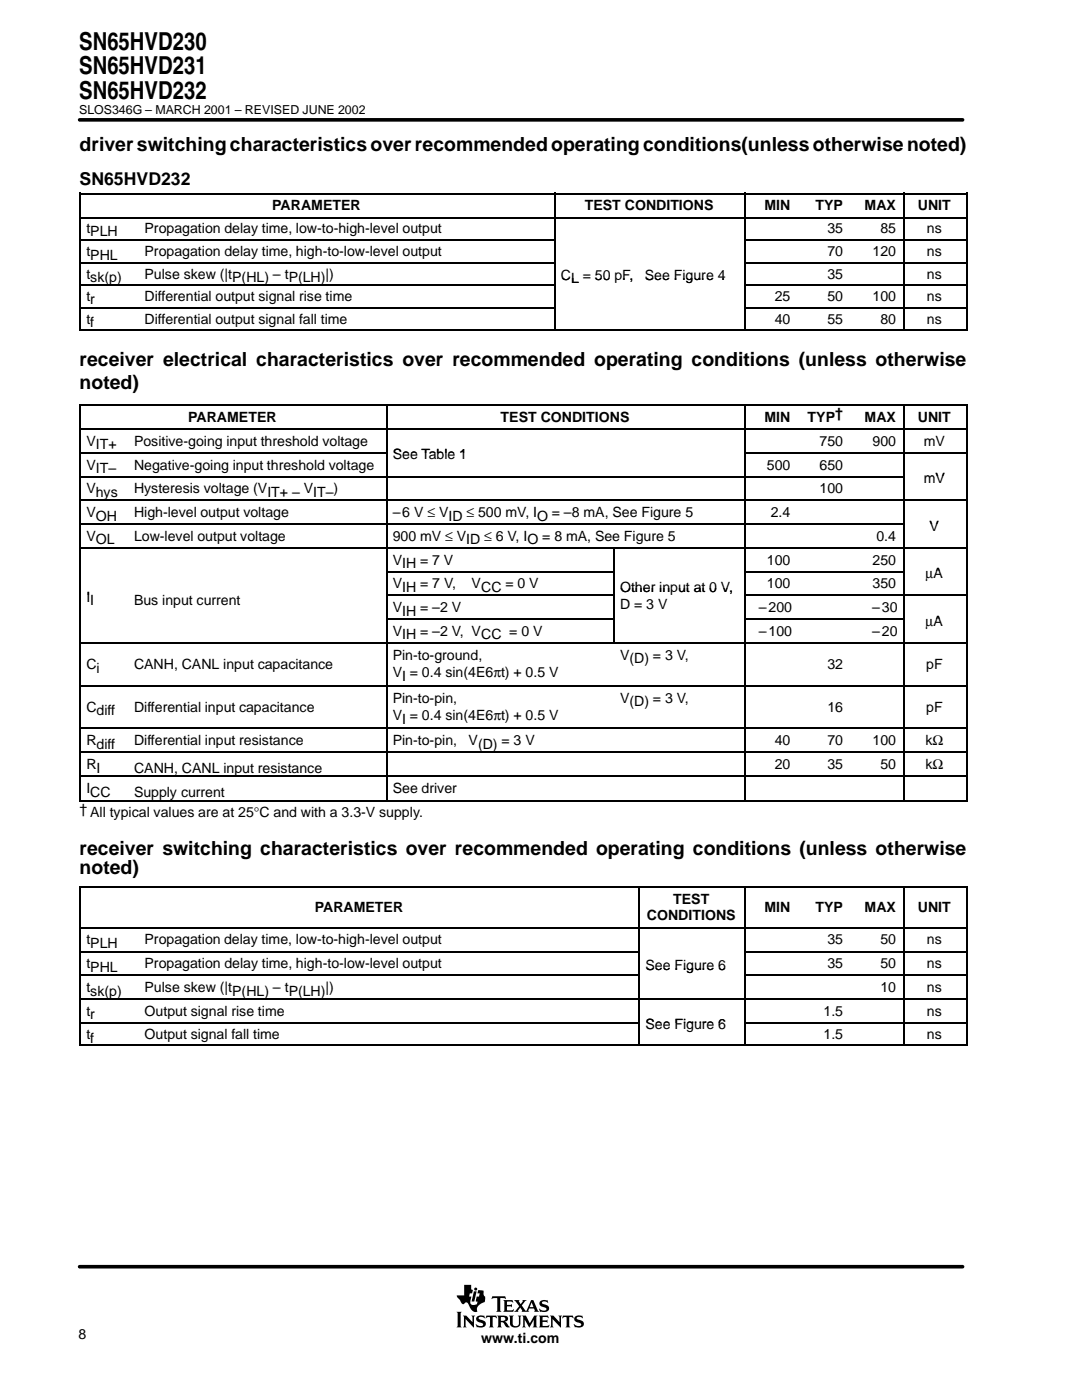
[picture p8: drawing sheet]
<svg xmlns="http://www.w3.org/2000/svg" width="216mm" height="279mm" viewBox="0 0 216 279" stroke-linecap="round" stroke-linejoin="round" font-family="sans-serif">
<defs><g id="words">
<g font-size="4.9">
<text x="15.8" y="9.9">SN65HVD230</text>
<text x="15.8" y="14.8">SN65HVD231</text>
<text x="15.8" y="19.8">SN65HVD232</text>
</g>
<g font-size="3.9">
<text x="15.9" y="30.2">driver switching characteristics over recommended operating conditions(unless otherwise noted)</text>
<text x="15.9" y="73">receiver electrical characteristics over recommended operating conditions (unless otherwise</text>
<text x="15.9" y="77.6">noted)</text>
<text x="15.9" y="170.6">receiver switching characteristics over recommended operating conditions (unless otherwise</text>
<text x="15.9" y="174.5">noted)</text>
</g>
<text font-size="3.5" x="15.9" y="36.9">SN65HVD232</text>
<g font-size="2.8">
<text x="54.3" y="42">PARAMETER</text>
<text x="116.7" y="42">TEST CONDITIONS</text>
<text x="152.5" y="42">MIN</text>
<text x="162.7" y="42">TYP</text>
<text x="172.5" y="42">MAX</text>
<text x="183.1" y="42">UNIT</text>
<text x="17.2" y="46.5">tPLH</text>
<text x="28.8" y="46.5">Propagation delay time, low-to-high-level output</text>
<text x="165.1" y="46.5">35</text>
<text x="175.7" y="46.5">85</text>
<text x="184.9" y="46.5">ns</text>
<text x="17.2" y="51.1">tPHL</text>
<text x="28.8" y="51.1">Propagation delay time, high-to-low-level output</text>
<text x="165.1" y="51.1">70</text>
<text x="174.1" y="51.1">120</text>
<text x="184.9" y="51.1">ns</text>
<text x="17.2" y="55.6">tsk(p)</text>
<text x="28.8" y="55.6">Pulse skew (|tP(HL) – tP(LH)|)</text>
<text x="111.9" y="55.9">CL = 50 pF,</text>
<text x="111.9" y="55.9">CL</text>
<text x="118.7" y="55.9">50</text>
<text x="124.2" y="55.9">F,</text>
<text x="128.7" y="55.9">See Figure 4</text>
<text x="165.1" y="55.6">35</text>
<text x="184.9" y="55.6">ns</text>
<text x="17.2" y="60">tr</text>
<text x="17.2" y="64.6">tf</text>
<text x="28.8" y="60">Differential output signal rise time</text>
<text x="28.8" y="64.6">Differential output signal fall time</text>
<text x="154.6" y="60">25</text>
<text x="154.6" y="64.6">40</text>
<text x="165.1" y="60">50</text>
<text x="165.1" y="64.6">55</text>
<text x="174.1" y="60">100</text>
<text x="175.7" y="64.6">80</text>
<text x="184.9" y="60">ns</text>
<text x="184.9" y="64.6">ns</text>
<text x="17.2" y="89">VIT+</text>
<text x="26.7" y="89">Positive-going input threshold voltage</text>
<text x="37.5" y="84.2">PARAMETER</text>
<text x="99.9" y="84.2">TEST CONDITIONS</text>
<text x="152.5" y="84.2">MIN</text>
<text x="161.2" y="84.2">TYP†</text>
<text x="163.5" y="89">750</text>
<text x="172.5" y="84.2">MAX</text>
<text x="174.1" y="89">900</text>
<text x="183.1" y="84.2">UNIT</text>
<text x="184.3" y="89">mV</text>
<text x="17.2" y="93.7">VIT–</text>
<text x="26.7" y="93.7">Negative-going input threshold voltage</text>
<text x="78.4" y="91.7">See Table 1</text>
<text x="153" y="93.7">500</text>
<text x="163.5" y="93.7">650</text>
<text x="17.2" y="98.4">Vhys</text>
<text x="26.7" y="98.4">Hysteresis voltage (VIT+ – VIT–)</text>
<text x="163.5" y="98.4">100</text>
<text x="184.3" y="96.4">mV</text>
<text x="17.2" y="103.2">VOH</text>
<text x="17.2" y="107.9">VOL</text>
<text x="26.7" y="103.2">High-level output voltage</text>
<text x="26.7" y="107.9">Low-level output voltage</text>
<text x="78.4" y="103.2">–6 V ≤ VID ≤ 500 mV, IO = –8 mA, See Figure 5</text>
<text x="78.4" y="107.9">900 mV ≤ VID ≤ 6 V, IO = 8 mA, See Figure 5</text>
<text x="153.8" y="103.2">2.4</text>
<text x="174.9" y="107.9">0.4</text>
<text x="185.5" y="105.9">V</text>
<text x="78.4" y="112.7">VIH = 7 V</text>
<text x="153" y="112.7">100</text>
<text x="174.1" y="112.7">250</text>
<text x="78.4" y="117.4">VIH = 7 V,</text>
<text x="94.1" y="117.4">VCC = 0 V</text>
<text x="123.7" y="118.1">Other input at 0 V,</text>
<text x="123.7" y="118.1">Other in ut at 0 V,</text>
<text x="153" y="117.4">100</text>
<text x="174.1" y="117.4">350</text>
<text x="184.7" y="115.4">µA</text>
<text x="186.3" y="115.4">A</text>
<text x="17.2" y="120.1">II</text>
<text x="17.2" y="120.1">I</text>
<text x="26.7" y="120.8">Bus input current</text>
<text x="78.4" y="122.2">VIH = –2 V</text>
<text x="123.7" y="121.6">D = 3 V</text>
<text x="151.4" y="122.2">–200</text>
<text x="174.1" y="122.2">–30</text>
<text x="184.7" y="124.9">µA</text>
<text x="186.3" y="124.9">A</text>
<text x="78.4" y="126.9">VIH = –2 V, VCC = 0 V</text>
<text x="78.4" y="131.7">Pin-to-ground,</text>
<text x="123.7" y="131.7">V(D) = 3 V,</text>
<text x="151.4" y="126.9">–100</text>
<text x="174.1" y="126.9">–20</text>
<text x="17.2" y="133.5">Ci</text>
<text x="26.7" y="133.5">CANH, CANL input capacitance</text>
<text x="78.4" y="135.2">VI = 0.4 sin(4E6πt) + 0.5 V</text>
<text x="165.1" y="133.5">32</text>
<text x="184.8" y="133.5">pF</text>
<text x="17.2" y="142.1">Cdiff</text>
<text x="26.7" y="142.1">Differential input capacitance</text>
<text x="78.4" y="140.2">Pin-to-pin,</text>
<text x="78.4" y="143.7">VI = 0.4 sin(4E6πt) + 0.5 V</text>
<text x="123.7" y="140.2">V(D) = 3 V,</text>
<text x="165.1" y="142.1">16</text>
<text x="184.8" y="142.1">pF</text>
<text x="17.2" y="148.7">Rdiff</text>
<text x="26.7" y="148.7">Differential input resistance</text>
<text x="78.4" y="148.7">Pin-to-pin,</text>
<text x="93.5" y="148.7">V(D) = 3 V</text>
<text x="154.6" y="148.7">40</text>
<text x="165.1" y="148.7">70</text>
<text x="174.1" y="148.7">100</text>
<text x="184.6" y="148.7">kΩ</text>
<text x="17.2" y="153.5">RI</text>
<text x="26.7" y="154.2">CANH, CANL input resistance</text>
<text x="154.6" y="153.5">20</text>
<text x="165.1" y="153.5">35</text>
<text x="175.7" y="153.5">50</text>
<text x="184.6" y="153.5">kΩ</text>
<text x="17.2" y="158.3">ICC</text>
<text x="26.7" y="159">Supply current</text>
<text x="78.4" y="158.3">See driver</text>
<text x="15.9" y="162.4">† All typical values are at 25°C and with a 3.3-V supply.</text>
<text x="62.8" y="182">PARAMETER</text>
<text x="129.1" y="183.5">CONDITIONS</text>
<text x="134.3" y="180.4">TEST</text>
<text x="152.5" y="182">MIN</text>
<text x="162.7" y="182">TYP</text>
<text x="172.5" y="182">MAX</text>
<text x="183.1" y="182">UNIT</text>
<text x="17.2" y="188.5">tPLH</text>
<text x="28.8" y="188.5">Propagation delay time, low-to-high-level output</text>
<text x="165.1" y="188.5">35</text>
<text x="175.7" y="188.5">50</text>
<text x="184.9" y="188.5">ns</text>
<text x="17.2" y="193.2">tPHL</text>
<text x="17.2" y="198">tsk(p)</text>
<text x="28.8" y="193.2">Propagation delay time, high-to-low-level output</text>
<text x="28.8" y="198">Pulse skew (|tP(HL) – tP(LH)|)</text>
<text x="128.8" y="193.6">See Figure 6</text>
<text x="165.1" y="193.2">35</text>
<text x="175.7" y="193.2">50</text>
<text x="175.7" y="198">10</text>
<text x="184.9" y="193.2">ns</text>
<text x="184.9" y="198">ns</text>
<text x="17.2" y="202.7">tr</text>
<text x="28.8" y="202.7">Output signal rise time</text>
<text x="164.3" y="202.7">1.5</text>
<text x="184.9" y="202.7">ns</text>
<text x="17.2" y="207.4">tf</text>
<text x="28.8" y="207.4">Output signal fall time</text>
<text x="128.8" y="205.4">See Figure 6</text>
<text x="164.3" y="207.4">1.5</text>
<text x="184.9" y="207.4">ns</text>
<text x="15.7" y="267.3">8</text>
<text x="96" y="268">www.ti.com</text>
</g>
<text font-size="2.5" x="15.8" y="22.7">SLOS346G – MARCH 2001 – REVISED JUNE 2002</text>
</g></defs>
<path d="M15.9 23.9h176.2" fill="none" stroke="#000" stroke-width=".72"/>
<g fill="#000">
<path d="M94.6 257.7h.5l-.5 2h-.5z"/>
<path d="M92.6 256.4h1.4v.9l.4 .1-.2 .7h-.5l-.1 .7h.5l-.3 1.2 .4 .4 1-.1 .1-.6h-.4l.2-.9h.5l.1-.7h-.4l.1-.6 1.1 .1v.7l.3 .4-.1 1.1-1.1 .6a1.03 1.03 0 0 0-.4 1.1 .23 .23 0 0 1 0 .3 .23 .23 0 0 1-.3 .1 2.12 2.12 0 0 1-1.5-1.7l-.4-.3-.3 .2a.33 .33 0 0 1-.3 .2 .33 .33 0 0 1-.3-.2l-1-1.6h1.5z" fill-rule="evenodd"/>
<path d="M107.8 259.7l.5-.2 .9-.1 .2 .6-.7-.3-.5 .1a.33 .33 0 0 0 0 .4 .33 .33 0 0 0 .4 .1 .79 .79 0 0 1 .8 .3 .79 .79 0 0 1 .1 .9l-.5 .3h-1.2l-.3-.6 .6 .3 .6 .1a.36 .36 0 0 0 .3-.5 .36 .36 0 0 0-.5-.2 .75 .75 0 0 1-.7-.3 .75 .75 0 0 1 0-.9z" fill-rule="evenodd"/>
<path d="M98.2 258.7h2.6l.2 .5-.5-.1h-.7v2.5l.2 .2h-1l.2-.2v-2.5h-.8l-.3 .1z" fill-rule="evenodd"/>
<path d="M100.4 259.5h1.9l.1 .5-.5-.3-.7 .1v.6h.7l.3-.1v.6l-.3-.2h-.7v.7l.8 .1 .5-.2-.1 .5h-2l.2-.3v-1.8z" fill-rule="evenodd"/>
<path d="M102.6 259.5h1.1l-.2 .2 .4 .6 .4-.6-.1-.2h.9l-1 1 .8 1.2 1.1-2.2h.4l.9 2 .3 .3h-1l.1-.2-.1-.5h-1l-.2 .5 .2 .2h-1.5l.1-.2-.4-.6-.5 .6 .2 .2h-.9l1-1.1z" fill-rule="evenodd"/>
<circle cx="94.9" cy="257.3" r=".3"/>
</g>
<path d="M106.1 259.9l.3 1h-.7z" fill="#fff"/>
<g fill="#000">
<path d="M91.1 261.8h1l-.2 .2v2.7l.2 .2h-1l.2-.3v-2.5z" fill-rule="evenodd"/>
<path d="M92.4 262.6h.6l1.3 1.3v-1.1l-.2-.2h.7l-.2 .2v2.1l-1.7-1.7v1.5l.2 .2h-.7l.2-.2v-1.9z" fill-rule="evenodd"/>
<path d="M95.2 262.8l.6-.3 .7 .1 .1-.1 .2 .6-1-.3a.3 .3 0 0 0-.3 .3 .3 .3 0 0 0 .4 .3 .83 .83 0 0 1 .9 .3 .83 .83 0 0 1 0 1l-.7 .2h-.9l-.3-.7 .8 .4h.5l.2-.2a.56 .56 0 0 0-.8-.5 .66 .66 0 0 1-.6-.4 .66 .66 0 0 1 .2-.7z" fill-rule="evenodd"/>
<path d="M97.1 262.6h1.9l.2 .5-.5-.3-.4 .1v1.7l.2 .3h-.9l.2-.4v-1.6l-.4-.1-.5 .3z" fill-rule="evenodd"/>
<path d="M99.2 262.6h1.4a.61 .61 0 0 1 .7 .2 .61 .61 0 0 1 0 .7l-.6 .3 1 1.1a.87 .87 0 0 1-1.2-.8l-.6-.2 .1 .8 .2 .2h-1l.2-.4v-1.6z" fill-rule="evenodd"/>
<path d="M101.6 262.6h.9l-.2 .2v1.4a.65 .65 0 0 0 .6 .5 .65 .65 0 0 0 .6-.5v-1.4l-.2-.2h.8l-.3 .2v1.6l-.3 .4-.5 .1h-.6l-.5-.3-.1-.5v-1.3z" fill-rule="evenodd"/>
<path d="M104.2 262.6h.7l.8 1.5 .9-1.5h.6l-.2 .2v1.8l.3 .3h-1l.2-.2v-1.3l-.9 1.5-.9-1.5v1.2l.2 .3h-.7l.2-.3v-1.8z" fill-rule="evenodd"/>
<path d="M107.5 262.6h1.8l.2 .5-.5-.3-.7 .1v.6h.8l.1-.1v.6l-.2-.2h-.7v.8h.9l.4-.2-.1 .5h-2l.2-.3v-1.8z" fill-rule="evenodd"/>
<path d="M109.7 262.6h.7l1.2 1.3v-1.1l-.2-.2h.8l-.3 .2v2.1l-1.6-1.7v1.4l.2 .3h-.8l.3-.4v-1.6z" fill-rule="evenodd"/>
<path d="M112.3 262.6h2l.2 .5-.5-.3-.4 .1v1.7l.2 .3h-1l.3-.4-.1-1.6-.4-.1-.4 .3z" fill-rule="evenodd"/>
<path d="M114.8 262.7l.6-.2 .6 .1 .2-.1 .1 .6-.9-.3a.3 .3 0 0 0-.3 .3 .3 .3 0 0 0 .4 .3 .85 .85 0 0 1 .8 .3 .85 .85 0 0 1 .1 .9l-.6 .3h-1.1l-.2-.7 .8 .4h.4l.3-.2a.56 .56 0 0 0-.8-.5 .67 .67 0 0 1-.6-.5 .67 .67 0 0 1 .2-.7z" fill-rule="evenodd"/>
</g>
<path d="M100 262.9l.5-.1a.38 .38 0 0 1 .3 .5 .38 .38 0 0 1-.4 .3h-.5z" fill-rule="evenodd" fill="#fff"/>
<path d="M15.9 252.8h176.2" fill="none" stroke="#000" stroke-width=".72"/>
<g fill="none" stroke="#000" stroke-width=".32">
<path d="M15.9 38.6h177.3M16 38.5v27.4M110.7 38.5v27.4M148.7 38.5v27.4M180.3 38.5v27.4M193 38.5v27.4M15.9 43.4h177.3M15.9 47.8h94.7M15.9 52.6h94.7M15.9 57h94.7M148.5 47.8h44.7M148.5 52.6h44.7"/>
<path d="M148.5 57h44.7M15.9 61.4h94.7M15.9 65.8h177.3M148.5 61.4h44.7M15.9 80.8h177.3M15.9 85.6h177.3M15.9 90.4h61.1M15.9 95.1h164.3M15.9 99.9h177.3M16 80.7v79.2M77.2 80.7v79.2M148.5 90.4h44.7"/>
<path d="M148.7 80.7v79.2M180.3 80.7v79.2M193 80.7v79.2M15.9 104.6h164.3M15.9 109.4h177.3M77 114.1h45.4M77 118.8h45.4M122.5 109.2v19M148.5 114.1h31.7M148.5 118.8h44.7M15.9 128.3h177.3M15.9 136.8h177.3"/>
<path d="M77 123.6h45.4M148.5 123.6h31.7M15.9 145.3h177.3M15.9 150.1h177.3M15.9 154.9h177.3M15.9 159.8h177.3M15.9 177h177.3M16 176.8v31.9M127.6 176.8v31.9M148.7 176.8v31.9M180.3 176.8v31.9M193 176.8v31.9"/>
<path d="M15.9 185.2h177.3M15.9 189.9h111.5M15.9 194.7h111.5M15.9 199.4h177.3M148.5 189.9h44.7M148.5 194.7h44.7M15.9 204.1h111.5M15.9 208.5h177.3M148.5 204.1h44.7"/>
</g>
<use href="#words"/>
</svg>
